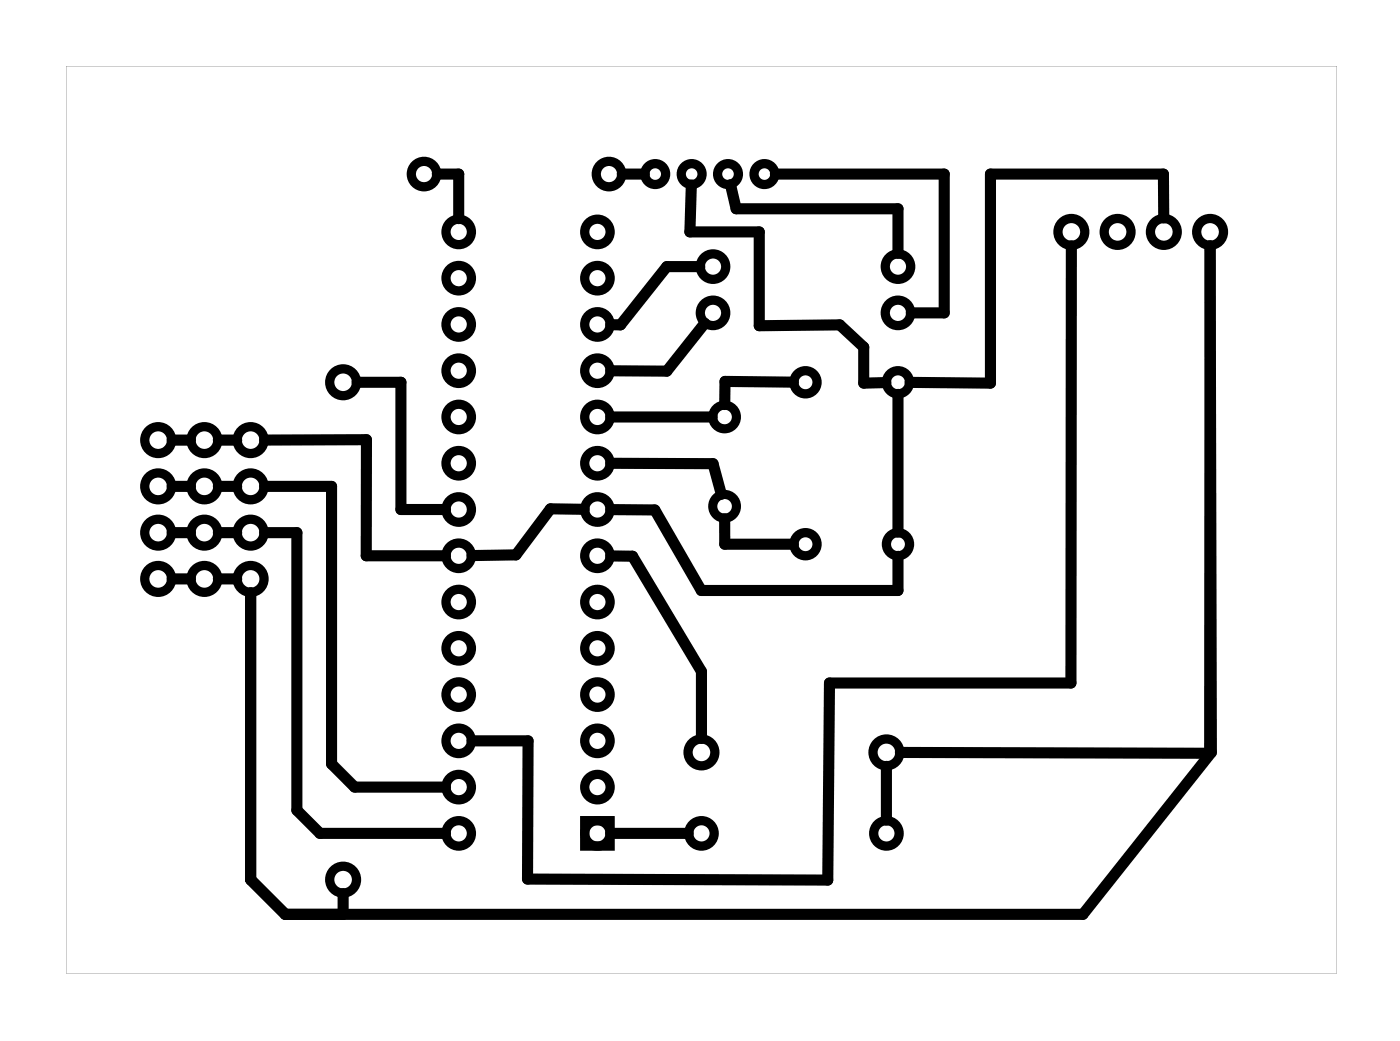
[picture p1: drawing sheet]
<svg xmlns="http://www.w3.org/2000/svg" width="77mm" height="57mm" viewBox="0 0 77 57" stroke-linecap="round" stroke-linejoin="round" font-family="sans-serif">
<path d="M3.6 3.6h69.8v49.8h-69.8zM3.6 3.6v49.8h69.8v-49.8z" fill="#000"/>
<g fill="none" stroke="#000" stroke-width=".51">
<path d="M32.1 45.1h1.4v1.4h-1.4z"/>
<circle cx="23.3" cy="9.6" r=".7"/>
<circle cx="25.2" cy="12.7" r=".7"/>
<circle cx="25.2" cy="15.3" r=".7"/>
<circle cx="25.2" cy="17.8" r=".7"/>
<circle cx="32.8" cy="15.3" r=".7"/>
<circle cx="32.8" cy="12.7" r=".7"/>
<circle cx="32.8" cy="17.8" r=".7"/>
<circle cx="33.5" cy="9.6" r=".7"/>
<circle cx="36" cy="9.6" r=".57"/>
<circle cx="38" cy="9.6" r=".57"/>
<circle cx="39.2" cy="14.6" r=".7"/>
<circle cx="39.2" cy="17.2" r=".7"/>
<circle cx="40" cy="9.6" r=".57"/>
<circle cx="42" cy="9.6" r=".57"/>
<circle cx="49.3" cy="14.6" r=".7"/>
<circle cx="49.3" cy="17.2" r=".7"/>
<circle cx="58.9" cy="12.7" r=".74"/>
<circle cx="61.4" cy="12.7" r=".74"/>
<circle cx="63.9" cy="12.7" r=".74"/>
<circle cx="66.5" cy="12.7" r=".74"/>
<circle cx="8.7" cy="26.7" r=".74"/>
<circle cx="8.7" cy="24.2" r=".74"/>
<circle cx="8.7" cy="31.8" r=".74"/>
<circle cx="8.7" cy="29.2" r=".74"/>
<circle cx="11.2" cy="26.7" r=".74"/>
<circle cx="11.2" cy="24.2" r=".74"/>
<circle cx="11.2" cy="31.8" r=".74"/>
<circle cx="11.2" cy="29.2" r=".74"/>
<circle cx="13.8" cy="26.7" r=".74"/>
<circle cx="13.8" cy="24.2" r=".74"/>
<circle cx="13.8" cy="31.8" r=".74"/>
<circle cx="13.8" cy="29.2" r=".74"/>
<circle cx="18.8" cy="21" r=".74"/>
<circle cx="25.2" cy="22.9" r=".7"/>
<circle cx="25.2" cy="20.4" r=".7"/>
<circle cx="25.2" cy="25.4" r=".7"/>
<circle cx="25.2" cy="38.1" r=".7"/>
<circle cx="25.2" cy="33.1" r=".7"/>
<circle cx="25.2" cy="28" r=".7"/>
<circle cx="25.2" cy="35.6" r=".7"/>
<circle cx="25.2" cy="30.5" r=".7"/>
<circle cx="32.8" cy="22.9" r=".7"/>
<circle cx="32.8" cy="20.4" r=".7"/>
<circle cx="32.8" cy="25.4" r=".7"/>
<circle cx="32.8" cy="38.1" r=".7"/>
<circle cx="32.8" cy="35.6" r=".7"/>
<circle cx="32.8" cy="30.5" r=".7"/>
<circle cx="32.8" cy="28" r=".7"/>
<circle cx="32.8" cy="33.1" r=".7"/>
<circle cx="44.2" cy="29.9" r=".64"/>
<circle cx="44.2" cy="21" r=".64"/>
<circle cx="49.3" cy="29.9" r=".64"/>
<circle cx="49.3" cy="21" r=".64"/>
<circle cx="18.8" cy="48.3" r=".74"/>
<circle cx="25.2" cy="45.8" r=".7"/>
<circle cx="25.2" cy="43.2" r=".7"/>
<circle cx="25.2" cy="40.7" r=".7"/>
<circle cx="32.8" cy="45.8" r=".7"/>
<circle cx="32.8" cy="40.7" r=".7"/>
<circle cx="32.8" cy="43.2" r=".7"/>
<circle cx="38.5" cy="41.3" r=".74"/>
<circle cx="38.5" cy="45.8" r=".7"/>
<circle cx="48.7" cy="41.3" r=".74"/>
<circle cx="48.7" cy="45.8" r=".7"/>
</g>
<g fill="none" stroke="#000" stroke-width=".5">
<circle cx="39.8" cy="22.9" r=".65"/>
<circle cx="39.8" cy="27.8" r=".65"/>
</g>
<g fill="none" stroke="#000" stroke-width=".61">
<path d="M24 9.6h1.2v2.4M34.2 9.6h1.2M38 10.2l-.1 2.5h3.8v5.2l4.4-.1 1.3 1.3v1.9h1.3M38.4 14.6h-1.8l-2.5 3.2h-.6M38.7 17.7l-2.1 2.7h-3.1M40.1 10.1l.3 1.4h8.9v2.4M42.6 9.6h9.3v7.6h-1.8M58.9 13.5l-.1 24h-13.2l-.1 10.8h-16.5v-7.6h-3.1M63.9 12v-2.4h-9.5v11.4h-4.4M9.5 24.2h1M9.5 26.7h1M9.5 29.2h1"/>
<path d="M9.5 31.8h1M12 24.2h1M12 26.7h1M12 29.2h1M12 31.8h1M13.8 32.5v15.8l1.9 1.9h43.8l7-8.9v-27.8l-.1 27.9-16.9-.1M14.5 26.7h3.7v15.2l1.3 1.3h5M14.5 29.2h1.8v15.3l1.3 1.3h6.9M14.5 24.2l5.6-.1v6.4h4.4M19.6 21h2.4v7h2.5M32.1 28l-1.9-.1-1.9 2.6h-2.4M33.5 25.4l5.7 .1 .4 1.6"/>
<path d="M33.5 22.9h5.6M33.5 28h2.5l2.5 4.4h10.8v-1.9M33.5 30.5h1.2l3.8 6.4v3.6M39.8 28.5v1.4h3.8M43.6 21l-3.8-.1v1.3M49.3 21.7v7.5M18.8 49.1v1.1M33.5 45.8h4.3M48.7 42.1v2.9"/>
</g>
</svg>
